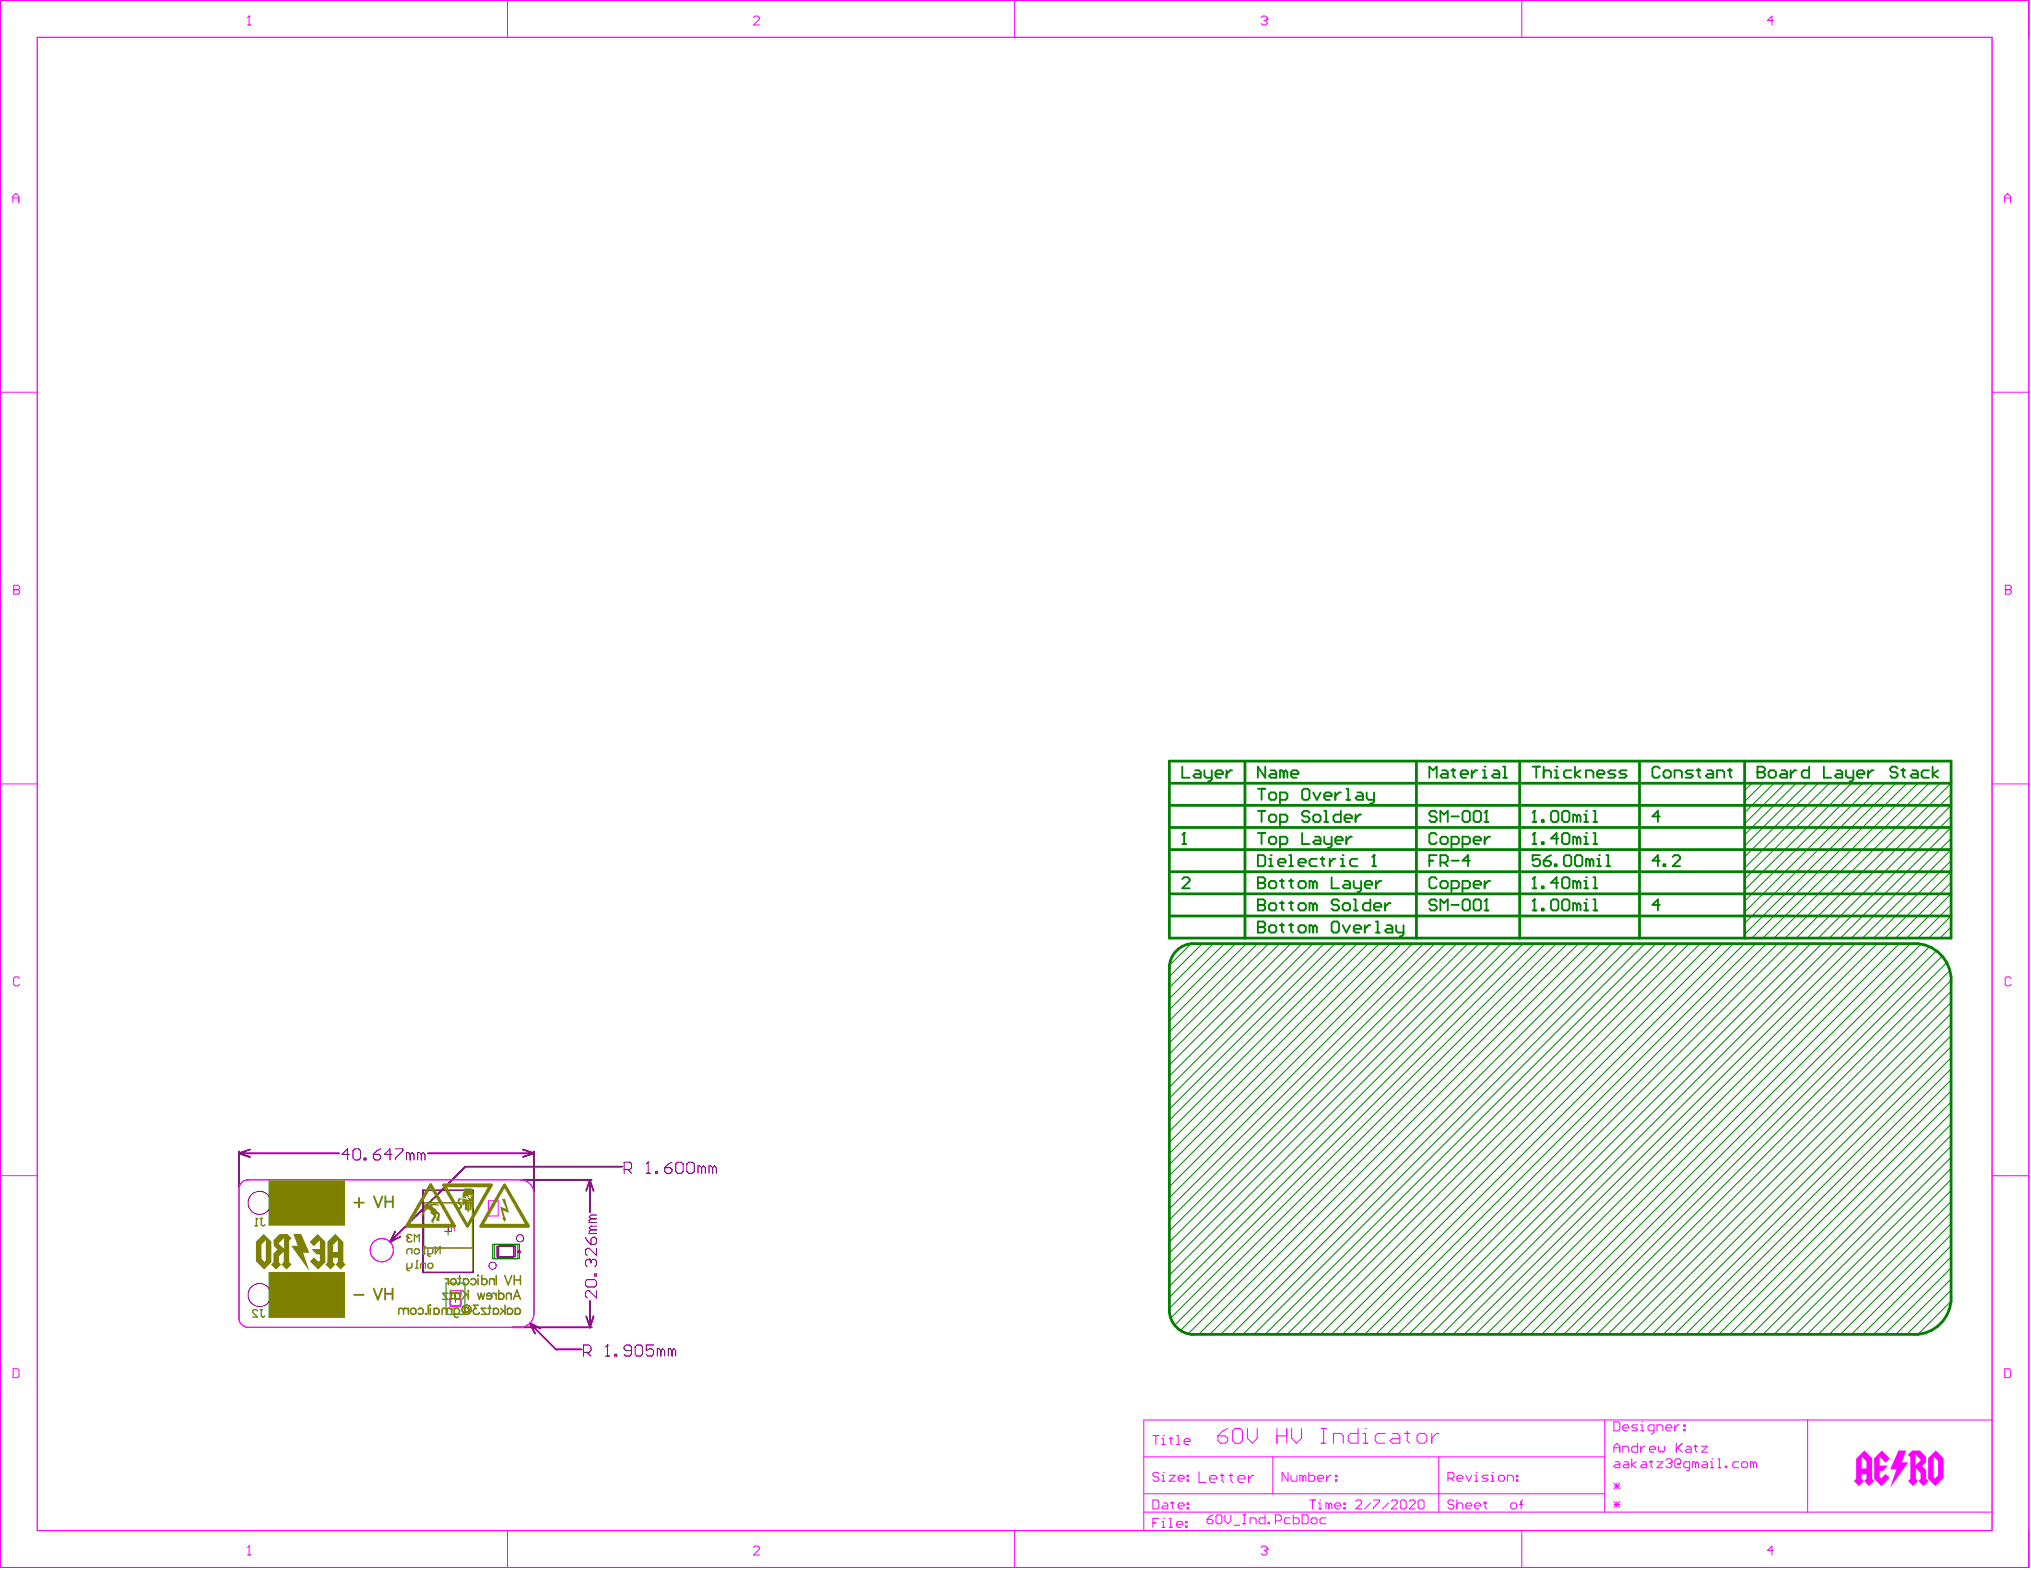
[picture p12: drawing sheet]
<svg xmlns="http://www.w3.org/2000/svg" width="931mm" height="720mm" viewBox="0 0 931 720" stroke-linecap="round" stroke-linejoin="round" font-family="sans-serif">
<path d="M206 593h5M207 596h-1v2l1 1h4v-1v-2M211 592v2" fill="none" stroke="#808000" stroke-width=".85"/>
<circle cx="206" cy="593" r=".4" fill="#808000"/>
<path d="M206 593l1 1" fill="none" stroke="#808000" stroke-width=".85"/>
<g fill="none" stroke="#008000" stroke-width="1.3">
<path d="M536 349h359v81h-359zM536 359h359M571 349v81M650 349v81M697 349v81M752 349v81M800 349v81M536 379h359M536 369h359M536 400h359M536 390h359M536 410h359"/>
<path d="M536 420h359M539 437a11 11 0 0 1 7-4h334a17 17 0 0 1 15 15v149a17 17 0 0 1-15 15h-334a11 11 0 0 1-10-10v-159l1-2z"/>
</g>
<g fill="none" stroke="#008000" stroke-width=".46">
<path d="M803 359l-3 4M808 359l-8 9M814 359l-14 14M819 359l-19 19M824 359l-24 24M829 359l-29 29M834 359l-34 34M839 359l-39 39M844 359l-44 44M849 359l-49 49M854 359l-54 54M859 359l-59 59"/>
<path d="M864 359l-64 64M869 359l-69 70M874 359l-71 71M879 359l-71 71M885 359l-71 71M890 359l-71 71M895 359l-71 71M895 374l-56 56M895 364l-66 66M895 379l-51 51M895 369l-61 61M895 395l-36 35"/>
<path d="M895 390l-41 40M895 385l-46 45M895 400l-31 30M895 415l-16 15M895 410l-21 20M895 405l-26 25M546 433l-10 10M551 433l-15 15M556 433l-20 20M562 433l-26 25M567 433l-31 30M572 433l-36 35"/>
<path d="M577 433l-41 40M582 433l-46 45M587 433l-51 50M592 433l-56 55M597 433l-61 60M602 433l-66 66M607 433l-71 71M612 433l-76 76M617 433l-81 81M622 433l-86 86M627 433l-91 91M633 433l-97 96"/>
<path d="M638 433l-102 101M643 433l-107 106M648 433l-112 111M653 433l-117 116M658 433l-122 121M663 433l-127 126M668 433l-132 132M673 433l-137 137M678 433l-142 142M683 433l-147 147M688 433l-152 152M693 433l-157 157"/>
<path d="M698 433l-162 162M704 433l-168 167M709 433l-172 172M714 433l-175 175M719 433l-178 177M724 433l-179 179M729 433l-179 179M734 433l-179 179M739 433l-179 179M744 433l-179 179M749 433l-179 179M754 433l-179 179"/>
<path d="M759 433l-179 179M764 433l-179 179M770 433l-180 179M775 433l-180 179M780 433l-180 179M785 433l-180 179M790 433l-179 179M795 433l-179 179M800 433l-179 179M805 433l-179 179M810 433l-179 179M815 433l-179 179"/>
<path d="M820 433l-179 179M825 433l-179 179M830 433l-179 179M835 433l-179 179M841 433l-180 179M846 433l-180 179M851 433l-180 179M856 433l-180 179M861 433l-179 179M866 433l-179 179M871 433l-179 179M876 433l-179 179"/>
<path d="M881 433l-179 179M885 434l-178 178M888 436l-176 176M891 438l-174 174M895 425l-5 5M895 420l-10 10M893 441l-171 171M894 445l-167 167M895 460l-153 152M895 455l-158 157M895 450l-163 162M895 475l-137 137"/>
<path d="M895 470l-142 142M895 465l-148 147M895 495l-117 117M895 490l-122 122M895 485l-127 127M895 480l-132 132M895 516l-97 96M895 511l-102 101M895 505l-107 107M895 500l-112 112M895 536l-76 76M895 531l-82 81"/>
<path d="M895 526l-87 86M895 521l-92 91M895 556l-56 56M895 551l-61 61M895 546l-66 66M895 541l-71 71M895 576l-36 36M895 571l-41 41M895 566l-46 46M895 561l-51 51M895 597l-16 15M895 592l-21 20"/>
<path d="M895 587l-26 25M895 582l-31 30M892 605l-5 4"/>
</g>
<path d="M542 387h2M543 382v5M542 403l1-1h2l1 1v1l-4 3h4" fill="none" stroke="#008000" stroke-width=".85"/>
<circle cx="543" cy="382" r=".4" fill="#008000"/>
<g fill="none" stroke="#008000" stroke-width=".85">
<path d="M580 352v5l-3-5v5M583 353h1l1 1v3h-2l-1-1 1-1h2M589 354l-2-1v4M589 354v3M589 354v-1l1 1v3M592 355h3v-2h-2l-1 1v2l1 1h2M543 382l-1 1M655 395h2M659 392h-4v5M661 396h2l1-1v-2l-1-1h-2v5M662 396l2 1M666 395h3"/>
<path d="M674 395h-3l2-3v5M577 423v5h2l1-1-1-2h-2"/>
</g>
<circle cx="577" cy="425" r=".4" fill="#008000"/>
<g fill="none" stroke="#008000" stroke-width=".85">
<path d="M577 402v5h2h1l-1-2h-2M577 423h2h1l-1 2h-2M583 424h1l1 1v2l-1 1h-1l-1-1v-2zM587 424h2M588 423v4l1 1M591 424h2M592 423v4l1 1M595 425l1-1h2l1 1v2l-1 1h-2l-1-1zM602 425l-2-1v4M602 425v3M602 425l1-1 1 1v3M611 423h2h1v4l-1 1h-2v-1v-4z"/>
<path d="M616 424l1 4 2-4M621 426h3l-1-2h-1l-1 1v2l1 1h1M626 424v4M628 424l-2 2M631 423h1v5M631 428h2M636 424h2l1 1v3h-3l-1-1 1-1h3M640 424v3l1 1h3M644 424v5h-2"/>
</g>
<circle cx="577" cy="405" r=".4" fill="#008000"/>
<g fill="none" stroke="#008000" stroke-width=".85">
<path d="M577 392h2l1 1v3l-1 1h-2zM582 397h2M582 394h1v3M577 402h2l1 1-1 2h-2M583 404h1l1 1v2h-1h-1h-1v-2zM587 404h2M588 403v4h1M591 404h2M592 403v4h1M595 405l1-1h2l1 1v2h-1h-2h-1zM602 405l-2-1v3M602 405v2"/>
<path d="M602 405l1-1 1 1v2M611 402v5h3M617 404h1l1 1v2h-2h-1l1-1h2M621 404v3h1h2M624 404v4l-2 1M626 406h3l-1-2h-1l-1 1v2h1h1M631 404v3M633 404l-2 2"/>
</g>
<circle cx="583" cy="392" r=".4" fill="#008000"/>
<path d="M586 396h3v-2h-2l-1 1v1l1 1h2M591 397h2M591 392h1v5M595 396h4l-1-2h-2l-1 1v1l1 1h2M604 394h-3l-1 1v1l1 1h3M606 394h1M606 393v3l1 1M610 394v3M612 394h-1l-1 2M615 397h2M615 394h1v3" fill="none" stroke="#008000" stroke-width=".85"/>
<circle cx="616" cy="392" r=".4" fill="#008000"/>
<path d="M622 394h-2l-1 1v1l1 1h2M629 397h2M630 392v5" fill="none" stroke="#008000" stroke-width=".85"/>
<circle cx="630" cy="392" r=".4" fill="#008000"/>
<g fill="none" stroke="#008000" stroke-width=".85">
<path d="M577 372h3M579 372v5M583 374h1h1v2l-1 1h-1l-1-1v-2zM587 377h2l1-1v-2h-1h-2v5M600 373v-1h-2l-1 2h1h2v2v1h-2l-1-1M603 374h2h1v2l-1 1h-2l-1-1v-2zM607 372h1v5M607 377h2M615 372v5h-3l-1-1v-2h1h3M617 375h3l-1-1h-2v2v1h2M622 374v3M624 374h-1l-1 1"/>
<path d="M577 382h3M579 382v5M583 384h1l1 1v1l-1 1h-1l-1-1v-1zM587 387h2l1-1v-1l-1-1h-2v5M597 382v5h3M603 384h2l1 1v2h-3l-1-1 1-1h3M607 384v2l1 1h3M611 384v4l-2 1M612 385h4l-1-1h-2l-1 1v1l1 1h2M617 384v3M620 384h-1l-2 1M630 392l-1 1"/>
<path d="M703 407h1M704 402v5"/>
</g>
<circle cx="704" cy="402" r=".4" fill="#008000"/>
<path d="M704 402l-1 1M707 407h1h-1zM715 405h-4l3-3v5M717 402h2l1 1v4h-1h-2h-1v-4zM723 405l-2-1v3M723 405v2M723 405l1-1 1 1v2M726 407h2M726 404h1v3" fill="none" stroke="#008000" stroke-width=".85"/>
<circle cx="727" cy="402" r=".4" fill="#008000"/>
<g fill="none" stroke="#008000" stroke-width=".85">
<path d="M706 392h-3v3l2-1 1 1v1l-1 1h-1l-1-1M708 395h2l1 1-1 1h-1l-1-1zM711 392l-3 3M713 396h1v1h-1zM717 393l1-1h2l1 1v3l-1 1h-2l-1-1zM722 393l1-1h2l1 1v3l-1 1h-2l-1-1zM729 395l-2-1v3M729 395v2M729 395l1-1 1 1v2M732 394h1v3M732 397h2M731 407h1"/>
<path d="M731 402h1v5"/>
</g>
<circle cx="733" cy="392" r=".4" fill="#008000"/>
<path d="M761 374h-3l2-2v5M703 387h1M704 382v5M737 397h1M737 392v5M761 395h-3l2-3v5M763 396h1v1h-1zM767 393l1-1h2v1v1l-3 3h3" fill="none" stroke="#008000" stroke-width=".85"/>
<circle cx="704" cy="382" r=".4" fill="#008000"/>
<path d="M704 382l-1 1M707 386h1v1h-1zM715 385h-4l3-3v5M716 383l1-1h2l1 1v3l-1 1h-2l-1-1zM723 385l-2-1v3M723 385v2M723 385l1-1 1 1v2M726 387h2M726 384h1v3" fill="none" stroke="#008000" stroke-width=".85"/>
<circle cx="727" cy="382" r=".4" fill="#008000"/>
<path d="M703 377h1M704 372v5M731 387h1M731 382h1v5" fill="none" stroke="#008000" stroke-width=".85"/>
<circle cx="704" cy="372" r=".4" fill="#008000"/>
<path d="M704 372l-1 1M707 376h1v1h-1zM711 373l1-1h2l1 1v3l-1 1h-2l-1-1zM716 373l1-1h2l1 1v3l-1 1h-2l-1-1zM723 374h-2v3M723 374v3M723 374h1h1v3M726 377h2M726 374h1v3" fill="none" stroke="#008000" stroke-width=".85"/>
<circle cx="727" cy="372" r=".4" fill="#008000"/>
<path d="M703 352h3M704 352v5M708 352v5M708 354l1-1h1l1 1v3M713 353h1v4M713 357h2M731 377h1M731 372h1v5" fill="none" stroke="#008000" stroke-width=".85"/>
<circle cx="714" cy="352" r=".4" fill="#008000"/>
<path d="M721 353h-3l-1 1v2l1 1h3M722 352v5M725 353l-3 2 3 2M727 357v-4h3l1 1v3M732 355h4l-1-2h-2l-1 1v2l1 1h2M741 353h-3l-1 1 4 2-1 1h-3M746 353h-3v1l3 2-1 1h-2M577 412v6h2l1-1-1-2h-2" fill="none" stroke="#008000" stroke-width=".85"/>
<circle cx="577" cy="415" r=".4" fill="#008000"/>
<g fill="none" stroke="#008000" stroke-width=".85">
<path d="M577 362h3M579 362v5M582 364l1-1h1l1 1v2l-1 1h-1l-1-1zM587 367h2l1-1v-2l-1-1h-2v6M598 362h2v1v3v1h-2l-1-1v-3zM602 363l2 4 2-4M607 365h4l-1-2h-2l-1 1v2l1 1h2M612 363v4M615 363h-1l-2 2M617 362h1v5M617 367h2M622 363h2l1 1v3h-3v-1v-1h3"/>
<path d="M627 363v3l1 1h2M630 363v5l-2 1M577 412h2l1 1-1 2h-2M583 414h1l1 1v2l-1 1h-1l-1-1v-2zM587 414h2M588 413v4l1 1M591 414h2M592 413v4l1 1M595 415l1-1h2l1 1v2l-1 1h-2l-1-1zM602 415l-2-1v4M602 415v3M602 415l1-1 1 1v3"/>
<path d="M614 413l-1-1h-2v2v1h2l1 2-1 1h-2v-1M617 414h1l1 1v2l-1 1h-1l-1-1v-2zM621 412h1v6M621 418h1M628 412v6h-2l-1-1v-2l1-1h2M630 416h3v-2h-2l-1 1v2l1 1h2M635 414v4M638 414h-1l-2 2M703 418h1M704 412v6M761 415h-3l2-3v6"/>
</g>
<circle cx="704" cy="412" r=".4" fill="#008000"/>
<path d="M704 412l-1 1M707 417h1v1h-1zM711 413l1-1h2l1 1v4l-1 1h-2l-1-1zM716 413l1-1h2l1 1v4l-1 1h-2l-1-1zM723 415l-2-1v4M723 415v3M723 415l1-1 1 1v3M726 418h2M726 414h1v4" fill="none" stroke="#008000" stroke-width=".85"/>
<circle cx="727" cy="412" r=".4" fill="#008000"/>
<g fill="none" stroke="#008000" stroke-width=".85">
<path d="M659 373l-1-1h-2l-1 1 1 1h2l1 1-1 2h-2l-1-1M661 377v-5l1 2 2-2v5M666 374h3M671 373v-1h2l1 1v3l-1 1h-2v-1zM676 373l1-1h1l1 1v3l-1 1h-1l-1-1zM681 377h1M682 372v5M659 383l-1-1h-2l-1 1v3l1 1h2l1-1M661 384h2l1 1v1l-1 1h-2v-1v-1zM666 387h2l1-1v-1l-1-1h-2v5M671 387h2l1-1v-1l-1-1h-2v5M676 385h3l-1-1h-1l-1 1v1l1 1h1"/>
<path d="M681 384v3M683 384h-1l-1 1M659 403l-1-1h-2l-1 1v4h1h2h1M661 405v-1h2l1 1v2h-1h-2zM666 407h2h1v-2l-1-1h-2v5M671 407h2h1v-2l-1-1h-2v5M676 406h3l-1-2h-1l-1 1v2h1h1M681 404v3M683 404h-1l-1 2M731 418h1M731 412h1v6"/>
</g>
<circle cx="682" cy="372" r=".4" fill="#008000"/>
<g fill="none" stroke="#008000" stroke-width=".85">
<path d="M542 352v5h4M548 353h2l1 1v3h-3l-1-1 1-1h3M552 353v3l1 1h3M556 353v5h-2M557 355h4l-1-2h-2l-1 1v2l1 1h2M562 353v4M565 353h-1l-2 2M655 357v-5l2 1 2-1v5M661 353h2l1 1v3h-3v-1v-1h3M666 353h1M666 352v4l1 1M670 355h3l-1-2h-1l-1 1v2l1 1h1"/>
<path d="M675 353v4M677 353l-2 2M680 357h2M680 353h1v4M682 372l-1 1"/>
</g>
<circle cx="681" cy="352" r=".4" fill="#008000"/>
<g fill="none" stroke="#008000" stroke-width=".85">
<path d="M685 353h2l1 1v3h-3l-1-1 1-1h3M689 357h2M689 352h1v5M761 352h-1h-1h-1v4l1 1h1l1-1M763 354l1-1h1l1 1v2l-1 1h-1l-1-1zM768 357v-4h2l1 1v3M776 353h-2l-1 1 3 2-1 1h-2M778 353h2M779 352v4l1 1M783 353h2l1 1v3h-3l-1-1 1-1h3M787 357v-4h3l1 1v3M792 353h2"/>
<path d="M793 352v4l1 1M806 352v5h2l1-1-1-2h-2"/>
</g>
<circle cx="806" cy="354" r=".4" fill="#008000"/>
<g fill="none" stroke="#008000" stroke-width=".85">
<path d="M806 352h2h1l-1 2h-2M811 354l1-1h2v1v2v1h-2l-1-1zM817 353h2v1v3h-2l-1-1 1-1h2M821 353v4M824 353h-1l-2 2M830 352v5h-3l-1-1v-2l1-1h3M836 352v5h4M842 353h2l1 1v3h-3l-1-1 1-1h3M846 353v3l1 1h3M850 353v5h-2M852 355h3l-1-2h-2v1v2v1h2M857 353v4"/>
<path d="M859 353h-1l-1 2M870 352h-1h-1h-1l1 2h1l1 1-1 2h-1l-1-1M872 353h2M873 352v4l1 1M877 353h2v1v3h-2l-1-1 1-1h2M885 353h-3l-1 1v2l1 1h3M886 352v5M889 353l-3 2 3 2M659 413l-1-1h-2l-1 1 1 2h2l1 1-1 2h-2l-1-1M661 418v-6l1 2 2-2v6M666 415h3M671 413v-1h2l1 1v4l-1 1h-2v-1z"/>
<path d="M676 413l1-1h1l1 1v4l-1 1h-1l-1-1zM681 418h1M682 412v6"/>
</g>
<circle cx="682" cy="412" r=".4" fill="#008000"/>
<path d="M682 412l-1 1" fill="none" stroke="#008000" stroke-width=".85"/>
<g fill="none" stroke="#800080" stroke-width=".46">
<path d="M111 543l3-2h125a6 6 0 0 1 6 6v55a6 6 0 0 1-6 7h-125a4 4 0 0 1-4-5v-59z"/>
<circle cx="119" cy="552" r="5"/>
<circle cx="134" cy="552" r="2.3"/>
<circle cx="148" cy="552" r="2.3"/>
<circle cx="175" cy="573" r="5"/>
<circle cx="238" cy="568" r="1.7"/>
<circle cx="119" cy="594" r="5"/>
<circle cx="134" cy="594" r="2.3"/>
<circle cx="148" cy="594" r="2.3"/>
<circle cx="226" cy="580" r="1.7"/>
</g>
<g fill="#f0f">
<path d="M861 668l2-3 4 4-2 2-3-3v4h4l-3 3h-1v2l1 1 2-2 2 2-4 4-4-4v-9z"/>
<path d="M871 665h3l-2 6h3l-8 11 3-8h-3z"/>
<path d="M851 669l4-4 3 4v9l1 1-2 3-2-3 1-1v-2h-2v2l1 1-3 3-2-3 1-1zM854 668v5h2v-3z"/>
<path d="M875 667l2-2h3l3 3v3l-2 1 2 2v4l1 1-2 3-2-3 1-1v-2l-2-3v5l1 1-3 3-2-3 1-1v-10zM878 667l1 5 2-2z"/>
<path d="M887 666l1-1 3 4v9l-3 4-4-4v-9zM887 668v9v1l2-1v-7z"/>
</g>
<g fill="none" stroke="#f0f" stroke-width=".46">
<path d="M0 0h930v719h-930zM17 17h896v685h-896zM114 11h1M114 7h.1M114 7v4M114 7v1M233 0v17M346 8v-1h2v1v1l-2 2h2M465 0v17M578 8l1-1h1l1 2M580 9h.1M580 9l1 1-1 1h-1h-1"/>
<path d="M581 9h.1M581 9h-1M698 0v17M813 9h-3l3-2v4M6 93v-3l1-1 2 1v3M6 91h3M919 91h3M919 93v-3l2-1 1 1v3M0 180h17M913 180h17M6 270h.1M6 268h2l1 1-1 1 1 2h-1h-2z"/>
<path d="M6 270h2M920 270h.1M920 268h2v1v1v2h-2zM920 270h2M0 360h17M913 360h17M9 449l-1-1h-1l-1 1v2l1 1h1l1-1M922 449v-1h-2v1v2v1h2v-1M0 539h17M913 539h17M6 628h2h1v3l-1 1h-2zM919 628h2h1v3l-1 1h-2z"/>
<path d="M529 658h2M530 658v4M533 660v2M533 658h.1M536 660h2M537 659v3h1M540 658v4M558 659h4l1 1v1l-1 1h-2l-2-1zM563 655l-2 1-3 3M565 656l1-1h3l1 1v5l-1 1h-3l-1-1zM572 655v5l2 2 3-2v-5M586 659h4"/>
<path d="M586 655v7M590 655v7M592 655v5l3 2 2-2v-5M606 655h2M607 655v7M623 655v7h-4l-1-1v-2l1-2h4M625 657h1v5M626 655h.1M635 657h-3l-1 2v2l1 1h3M639 657h2l1 2v3h-3l-2-1 2-1h3M644 657h2M645 656v5l1 1"/>
<path d="M650 659l1-2h2l1 2v2l-1 1h-2l-1-1zM657 657v5M660 657h-1l-2 3M736 651v42M740 652h2l1 1v3h-1h-2zM744 655h3l-1-2h-1l-1 1v2h1h1M751 653h-2l-1 1 1 1h1l1 1h-1h-2M752 656h2M752 653h1v3M753 652h.1M758 656h-2v-2v-1h2v4l-1 1M760 656v-3h2l1 1v2"/>
<path d="M764 655h3l-1-2h-1l-1 1v2h1h1M768 653v3M770 653l-2 2M772 656h1h-1zM772 653h1v1h-1zM829 651v42M913 651h-389v51M524 668h212M531 676v-1h-2v1v1h2v1v1h-2M533 677v2M533 662h1M533 679h1"/>
<path d="M533 675h.1M536 677h3l-3 2h3M540 662h1M540 678h3l-1-1h-1h-1v2h1h1M543 661h3l-1-1h-1h-1v2h1h1M544 677h1h-1zM544 679h1h-1zM550 675v5h3M555 678h3l-1-1h-1h-1v2l1 1h1M560 677h1M560 676v3l1 1M564 677h1"/>
<path d="M564 676v3l1 1M568 678h3l-1-1h-2v2v1h2M573 677v3M575 677h-1l-1 1M584 668v17M591 675v4l-3-4v4M592 677v2h1h2v-2M597 677h-1v2M597 677v2M597 677h1h1v2M600 675v4h2h1v-2h-1h-2M604 678h3l-1-1h-1h-1v2h1h1"/>
<path d="M606 662h2M608 677v2M610 677l-2 1M611 662v-5h4l1 2v3M612 677h1h-1zM612 679h1h-1zM625 662h2M660 668v25M664 678h2l1-1v-1l-1-1h-2v4M665 678l2 1M668 678h3l-1-1h-1h-1v2h1h1M672 677l2 2 1-2"/>
<path d="M676 679h2M676 677h1v2M677 675h.1M682 677h-2v1h2v1h-2M684 679h1M684 677v2M684 675h.1M687 677h1h1h1v2h-1h-1h-1zM691 679v-2h2h1v2M695 677h1h-1zM695 679h1h-1zM740 666v-3l1-1 2 1v3"/>
<path d="M740 664h3M741 670h1l1 1v2h-2l-1-1h1h2M744 666v-3h2l1 1v2M745 670h1l1 1v2h-2l-1-1h1h2M748 669v4M750 670l-2 2 2 1M751 662v4h-2l-1-1v-1l1-1h2M752 663v3M753 670h1l1 1v2h-2l-1-1h1h2M754 663l-2 2M756 665h3l-1-2h-1l-1 1v1l1 1h1M756 670h2"/>
<path d="M757 670v2l1 1M760 670h3l-3 3h3M761 663v2v1l1-1 1 1v-1v-2M764 670l1-1h1l1 1M765 671h1M766 671l1 1-1 1h-1l-1-1M767 670h.1M767 670l-1 1M769 662v4M769 664l2 2M769 671h1v1h-1zM770 672l1-1v-1l-1-1h-1l-1 1v2l1 1h2"/>
<path d="M771 662l-2 3M773 663h2v1v2h-2v-1h2M775 673h-2l-1-1v-1l1-1h2v4h-2M777 663h1M778 663v2v1M778 671v2M778 671l-2-1v3M778 671v-1l1 1v2M780 663h3l-3 3h3M781 670h1l1 1v2h-2l-1-1h1h2M784 670h1v3M784 673h2"/>
<path d="M785 669h.1M788 673h1M788 669v4M791 672h1v1h-1zM797 670h-2v1v1v1h2M799 671v-1h2v1v1v1h-2v-1zM804 671l-1-1v3M804 671v2M804 671l1-1v1v2M524 693h389M524 685h212M529 688h2v1v2v1h-2z"/>
<path d="M529 698h1M531 696h-2v4M533 698v2M533 696h.1M533 689h2v1v2h-2v-1h2M536 696h1v4M537 689h1M538 689v2v1M540 699h2v-1h-2v2h2M540 691h3l-1-2h-1l-1 1v1l1 1h1M544 698h.1M544 700h.1"/>
<path d="M544 689h1v1h-1zM544 691h1v1h-1zM554 697h2v1v1h-2v-1zM556 695l-2 2M558 695h2v3v1h-2v-1zM562 695v2l1 2 1-2v-2M566 700h2M570 699h1M570 695h1M571 695v4M573 699v-3h2l1 1v2M580 695v4h-2l-1-1v-1l1-1h2"/>
<path d="M581 698h1v1h-1zM585 697h2h1v-2h-1h-2v4M592 696h-2l-1 1v1l1 1h2M593 695v4h2l1-1v-1l-1-1h-2M597 695h2h1v3l-1 1h-2zM601 688h2M601 697l1-1h1l1 1v1l-1 1h-1l-1-1zM602 688v4M605 692h1M605 689v3M605 688h.1M608 696h-2l-1 1v1l1 1h2"/>
<path d="M609 690l-1-1v3M609 690v2M609 690l1-1 1 1v2M612 691h3l-1-2h-1l-1 1v1l1 1h1M616 689h1v1h-1zM616 691h1v1h-1zM622 689v-1h2v1l-2 3h2M628 689l-2 3M630 688h3l-3 4M637 689l-3 3M638 689l1-1h1l1 1-3 3h3M643 688h1l1 1v2l-1 1h-1l-1-1v-2z"/>
<path d="M646 689l1-1h1l1 1-3 3h3M650 689l1-1h1l1 1v2l-1 1h-1l-1-1zM667 689l-1-1h-1l-1 1 1 1h1l1 1-1 1h-1l-1-1M668 690l1-1h1l1 1v2M668 688v4M672 691h3l-1-2h-1l-1 1v1l1 1h1M676 691h3l-1-2h-1l-1 1v1l1 1h1M680 689h2M681 689v2l1 1M693 690v-1h2v1v1v1h-2v-1zM697 690h1M698 688v1v3"/>
<path d="M740 689l3 2M740 690h3M740 680l3 3M740 681h3M741 680v3M741 689v2M743 689l-3 2M743 680l-3 3M114 713h1M114 709h.1M114 709v4M114 709v1"/>
<path d="M233 702v17M346 710v-1h2v1l-2 3h2M465 702v17M533 700h1M536 700h2M578 710l1-1h1l1 1M580 711h.1M580 711l1 1-1 1h-1l-1-1M581 710h.1M581 710l-1 1M698 702v17M813 711h-3l3-2v4"/>
</g>
<path d="M123 541h35v21h-35zM123 584h35v20h-35z" fill="none" stroke="#000" stroke-width=".51"/>
<path d="M227 577v-6h11v6h-12v-6h11v6" fill="none" stroke="#000" stroke-width=".46"/>
<path d="M204 565h3M205 563v3M205 588h8v15h-8zM207 596h4M209 594v3" fill="none" stroke="#008000" stroke-width=".46"/>
<path d="M194 546h23v38h-23z" fill="none" stroke="#008000" stroke-width=".67"/>
<g fill="none" stroke="#800080" stroke-width=".85">
<path d="M110 528v16M110 529l5 2M110 529h45M115 527l-5 2M196 529h49M240 527l5 2M245 528v38M245 529l-5 2M285 535h-72l-34 35M239 541h32M270 541l2 5M270 541l-1 5"/>
<path d="M270 541v15M181 565l-2 5M184 567l-5 3M270 597v12M235 609h36M243 607l12 12h12M243 607l2 5M243 607l5 2M269 604l1 5M272 604l-2 5"/>
</g>
<g fill="none" stroke="#800080" stroke-width=".51">
<path d="M160 529h-3l2-2v5M162 528l1-1h1l1 1v3l-1 1h-1l-1-1zM167 531h1v1h-1zM171 529h3l1 2-1 1h-2l-1-1zM175 527l-4 2M180 529h-4l3-2v5M181 527h4v1l-4 3v1M188 529h-2v3M188 529v3M188 529h1h1v3M193 529h-1v3M193 529v3"/>
<path d="M193 529h1h1v3M279 617v5M268 620h2l1-1v-1l-1-1h-2v5M269 620l2 2M278 622h1"/>
</g>
<circle cx="279" cy="617" r=".3" fill="#800080"/>
<g fill="none" stroke="#800080" stroke-width=".51">
<path d="M286 536h3h1v-2l-1-1h-3v5M288 536l2 2M296 538h2M297 533v5M279 617l-1 1M290 619h-3h-1l1-2h2l1 1v3l-1 1h-2l-1-1M291 618l1-1h2l1 1v3l-1 1h-2l-1-1zM300 617h-4v2h2h2v2l-1 1h-2l-1-1M303 619h-2v3M303 619v3M303 619h1h1v3M308 619h-2v3"/>
<path d="M308 619v3M308 619h1h1v3M282 621h1v1h-1z"/>
</g>
<circle cx="297" cy="533" r=".3" fill="#800080"/>
<g fill="none" stroke="#800080" stroke-width=".51">
<path d="M297 533l-1 1M301 537v1zM305 536h2l1 1-1 1h-1l-1-1zM308 533l-3 3M311 533h1l1 1v3l-1 1h-1l-1-1v-3zM315 534l1-1h1l1 1v3l-1 1h-1l-1-1zM322 536l-2-1v3M322 536v2M322 536l1-1v1v2M327 536l-2-1v3M327 536v2M327 536l1-1v1v2"/>
<path d="M270 578h-2v2l1 1M268 588l1-1h4l1 1v1l-1 1h-4l-1-1zM273 584h1v1h-1zM274 592v3l-4-3-2 1v1l1 1"/>
</g>
<circle cx="270" cy="578" r=".3" fill="#800080"/>
<path d="M271 559l-1 2h4M271 559h3M274 557h-3l-1 1 1 1M268 567l3 4M270 578h1M271 568l2-1 1 1v2l-1 1h-2zM271 578v1M271 578h1h2v2l-1 1M271 564l-1 2h4M271 564h3M274 572v4l-4-4-2 1v2l1 1M274 562h-3l-1 1 1 1" fill="none" stroke="#800080" stroke-width=".51"/>
<path d="M224 551h4v7h-4zM206 592h5v7h-5z" fill="none" stroke="#f0f" stroke-width=".46"/>
<g fill="#808000">
<path d="M123 584h35v20h-35z"/>
<path d="M123 541h35v21h-35z"/>
</g>
<path d="M194 552h23v20h-23z" fill="none" stroke="#808000" stroke-width=".67"/>
<path d="M194 546h23v38h-23z" fill="none" stroke="#800080" stroke-width=".67"/>
<g fill="#800080">
<path d="M205 563l1 2 1-1v-1v2h-1z"/>
<path d="M208 563v2v-2z"/>
</g>
<g fill="none" stroke="#f0f" stroke-width=".46">
<path d="M111 543l3-2h125a6 6 0 0 1 6 6v55a6 6 0 0 1-6 7h-125a4 4 0 0 1-4-5v-59z"/>
<circle cx="175" cy="573" r="5"/>
</g>
<path d="M229 576v-5h7v5h-8v-4h7v4" fill="none" stroke="#800080" stroke-width=".46"/>
<circle cx="238" cy="574" r=".3" fill="none" stroke="#800080" stroke-width=".67"/>
<g fill="#808000">
<path d="M142 570l2 1 3-2v4h-4l2 2h2v3l-1 1-2-2-2 1 4 4 3-3v-10l-3-3z"/>
<path d="M135 566h3l3 6 1 2-3 1 3 8-8-12h3z"/>
<path d="M117 569v9l4 4 3-3v-10l-3-3zM120 571l2-2v9l-1 1-1-2z"/>
<path d="M126 568l-1 3 2 2-2 2v4l-1 1 3 2 2-2-1-1v-3l2-2v5l-1 1 2 2 3-2-1-1v-10l1-1-2-2h-4zM128 570l2-2v5z"/>
<path d="M151 569l-1 10-1 1 3 2 2-2-1-1v-2h2v2l-1 1 2 2 2-2-1-1v-9l-3-4zM153 571l2-2v5h-2z"/>
</g>
<path d="M124 548v-6h33v19h-33v-5M124 590v-6h33v20h-33v-6" fill="none" stroke="#808000" stroke-width=".51"/>
<path d="M118 559v3M119 559h1M120 559v3h1M117 562h1" fill="none" stroke="#808000" stroke-width=".59"/>
<circle cx="118" cy="559" r=".3" fill="#808000"/>
<path d="M118 559h.1M189 567l-2-1v1M190 570v-4l1 1 1-1v4M118 601h-2l2 3h-2M119 601h1M120 601v2v1l1-1" fill="none" stroke="#808000" stroke-width=".59"/>
<path d="M162 552h5M165 549v5M171 549l2 5 2-5M177 549v5M177 551h3M180 549v5M162 594h5M171 591l2 5 2-5M177 591v5M177 593h3M180 591v5" fill="none" stroke="#808000" stroke-width=".85"/>
<circle cx="187" cy="567" r=".3" fill="#808000"/>
<g fill="none" stroke="#808000" stroke-width=".59">
<path d="M187 567v1M187 575v-2h2v2M187 579v3l1 1M187 568h1M187 568v2l2-1M189 579v2l-1 1h-1M191 573h1v2l-2-1zM192 578h-1v4M194 575h1M195 572v3M196 580l2-1v2l-1 1zM196 573v3h1"/>
<path d="M198 573v1v1h-2M200 572v3l2-3v3M191 582h1M193 582v-2v-1h2v3"/>
</g>
<path d="M212 550v3l1-1v-1l1 4v-4v4l1 1v-5v4h1v-4v3h1v-5l-2-1 1 2-2-1 1 1zM205 545h19l-10 16-3-6 1-1-1-3v-1l1 1-1-1h1h-1l1-1-2 2v1l1 1-1 1zM213 545l-1 4 2 1-1-2 2 1v-1h2l-1-3zM203 543v1l11 19h1l11-19v-1z" fill="#808000"/>
<g fill="none" stroke="#808000" stroke-width=".68">
<path d="M187 600v3M196 599v4M197 599h.1M197 600v3M199 600v3M204 586l1 1 1 1M205 593h-2l2 3h-2M206 586v3M206 593h1M207 592v3l-1 1M207 600v3M208 600l1 4h1"/>
<path d="M209 594a1.3 1.3 0 0 1 2-1 1.3 1.3 0 0 1 0 2 1.3 1.3 0 0 1-2 0M209 593v3M210 586h1M211 585v3l-1 1M212 592l3 2M213 587a1.3 1.3 0 0 1 2 0 1.3 1.3 0 0 1 0 2 1.3 1.3 0 0 1-2 0M213 586v3M213 600v2M213 600v1M214 593l-2 3M214 600l1 1-1 1M214 600h-1"/>
<path d="M214 600h1M215 600v1M215 592v4M216 587a1.3 1.3 0 0 1 2 0 1.3 1.3 0 0 1 0 2 1.3 1.3 0 0 1-2 0M219 585h.1M219 593l1 3 1-3v3l1-3M219 586v3M219 599h-2l1 1a1.4 1.4 0 0 0-1 2 1.5 1.5 0 0 0 3 0M221 587a1.3 1.3 0 0 1 2 0 1.3 1.3 0 0 1 0 2 1.3 1.3 0 0 1-2 0M221 585v4M223 600h-2l2 3h-2M223 593h2l1 1h-3z"/>
<path d="M224 600h1M225 599v3l-1 1M226 594l-1 2-2-1M226 593h1l1 1M226 600v3M227 586v3M227 587l-1-1-1 1-1 2M228 585v4M228 593v3M229 594a1.3 1.3 0 0 1 2-1 1.3 1.3 0 0 1 0 2 1.3 1.3 0 0 1-2 0M229 592v4M230 600l2 2"/>
<path d="M231 585l2 4 2-4M232 599v4M233 600v3M234 593v3M234 594l-1-1h-1v3M235 596l2-4 2 4M236 585v4M236 587h3M236 594h2M236 600v3M239 585v4M185 601l-1-1h-1v3"/>
<path d="M185 601l1-1 1 1M185 601v2M192 601a1.3 1.3 0 0 1 2-1 1.3 1.3 0 0 1 0 2 1.3 1.3 0 0 1-2 0M195 602h.1M199 601a1.3 1.3 0 0 1 2-1 1.3 1.3 0 0 1 0 2 1.3 1.3 0 0 1-2 0M205 601l1-1 1 1M205 601l-1-1h-1v3M205 601v2M208 601a1.3 1.3 0 0 1 2-1 1.3 1.3 0 0 1 0 2 1.3 1.3 0 0 1-2 0M213 602a2 2 0 0 1 0-4 2 2 0 0 1 3 2 2.1 2.1 0 0 1-1 3 2.1 2.1 0 0 1-3-1M213 601l1 1M213 601v1"/>
<path d="M215 602h-1M226 601a1.3 1.3 0 0 1 2-1 1.3 1.3 0 0 1 0 2 1.3 1.3 0 0 1-2 0M231 601l-2 2M233 601a1.3 1.3 0 0 1 2-1 1.3 1.3 0 0 1 0 2 1.3 1.3 0 0 1-2 0M236 601a1.3 1.3 0 0 1 2-1 1.3 1.3 0 0 1 0 2 1.3 1.3 0 0 1-2 0"/>
<circle cx="208" cy="588" r="1.4"/>
<circle cx="189" cy="601" r="1.4"/>
</g>
<g fill="#808000">
<path d="M230 550l2 4-3-1 2 6h-1l1 1 1-1-1-4 2 1-1-6zM231 545l10 16h-19zM231 543l-11 20h23v-1l-11-19z"/>
<path d="M197 545l2 3v1v2v-3l8 13h-19zM195 552l-1 2h1l-2 4 3-4 1 1v2h1a1.3 1.3 0 0 1 1 1 1.3 1.3 0 0 1-1 1v1l1 1-1-1 2-2v-1a1 1 0 0 1 1 1 1 1 0 0 1-1 1v1h2h-1l1-3-3-3a.7 .7 0 0 1-1-1 .7 .7 0 0 1 1 0h2l-1-1h-3l1-1v1l1-3-1 2v-1l-1 2-1 1zM197 543l-11 20h23v-1l-11-19z"/>
</g>
</svg>
